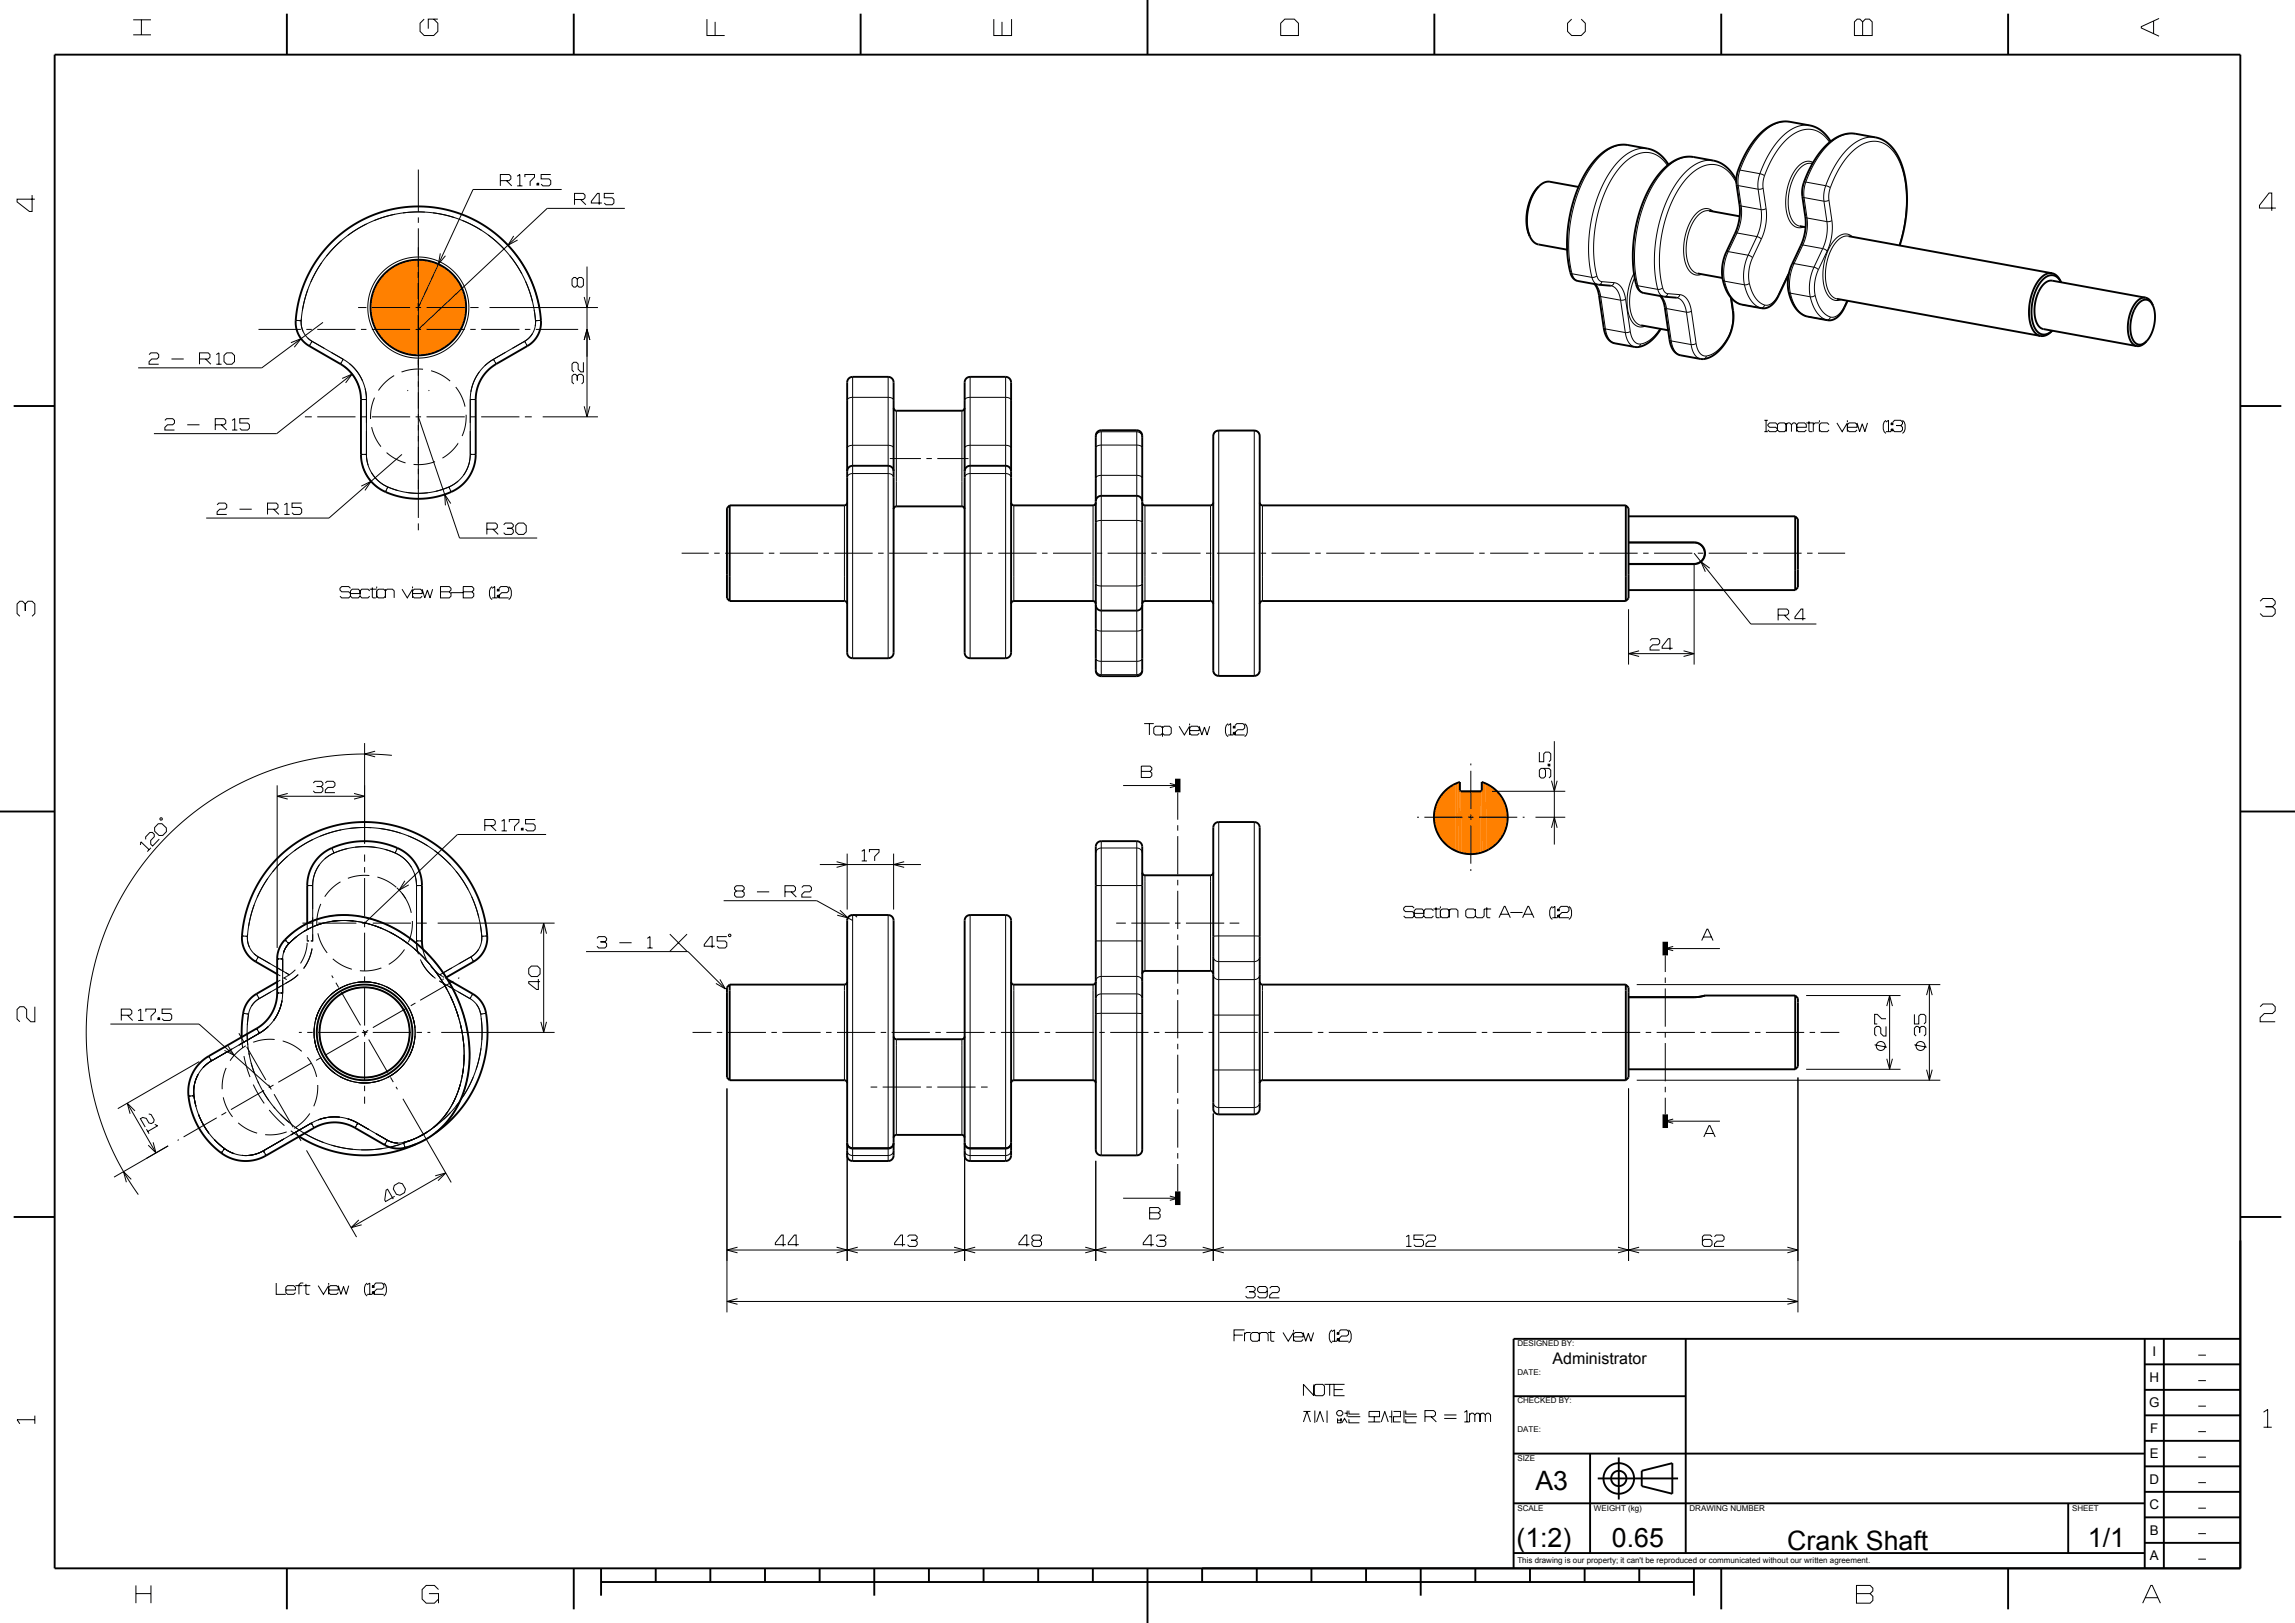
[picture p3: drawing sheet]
<svg xmlns="http://www.w3.org/2000/svg" width="420mm" height="297mm" viewBox="0 0 420 297" stroke-linecap="round" stroke-linejoin="round" font-family="sans-serif">
<defs><g id="words">
<g font-size="4.9">
<text x="281" y="272.7">A3</text>
<text x="277.5" y="283.2">(1:2)</text>
<text x="295" y="283.2">0.65</text>
<text x="327.1" y="283.7">Crank Shaft</text>
<text x="382.1" y="283.2">1/1</text>
</g>
<text font-size="2.9" x="284.1" y="249.6">Administrator</text>
<g font-size="2.4">
<text x="393.9" y="248.2">I</text>
<text x="393.3" y="257.5">G</text>
<text x="393.4" y="252.8">H</text>
<text x="393.5" y="262.2">F</text>
<text x="393.4" y="266.8">E</text>
<text x="393.4" y="271.5">D</text>
<text x="393.4" y="276.2">C</text>
<text x="393.4" y="280.8">B</text>
<text x="393.4" y="285.5">A</text>
</g>
<g font-size="1.5">
<text x="277.7" y="246.3">DESIGNED BY:</text>
<text x="277.7" y="251.6">DATE:</text>
<text x="277.7" y="256.8">CHECKED BY:</text>
<text x="277.7" y="262.1">DATE:</text>
<text x="277.7" y="267.3">SIZE</text>
<text x="277.7" y="276.4">SCALE</text>
<text x="291.7" y="276.4">WEIGHT (kg)</text>
<text x="309.2" y="276.4">DRAWING NUMBER</text>
<text x="379.2" y="276.4">SHEET</text>
<text x="277.7" y="286.1">This drawing is our property; it can't be reproduced or communicated without our written agreement.</text>
</g>
</g></defs>
<path d="M267.2 144.7v.1M267.2 144.7l.1 .1M267.2 144.7v-1.6a6.7 6.7 0 0 0-3.5 10.4 6.7 6.7 0 0 0 10.9 0 6.7 6.7 0 0 0-3.4-10.4v1.6M267.2 144.8h.1M267.2 144.8h3.9M271.1 144.8h.1M271.2 144.7l-.1 .1M271.2 144.7h.1" fill="none" stroke="#ff8000" stroke-width=".18"/>
<g fill="#ff8000">
<path d="M266.7 143.2l.5-.1v12.9l-.3-.1z" fill-rule="evenodd"/>
<path d="M271.9 143.4a6.7 6.7 0 0 1 4 6 6.7 6.7 0 0 1-3.8 6.2z" fill-rule="evenodd"/>
<path d="M271.2 143.1l.7 .3 .2 12.2-.9 .4z" fill-rule="evenodd"/>
<path d="M271.2 144.7v11.3l-.3 .1 .1-11.3z" fill-rule="evenodd"/>
<path d="M267.3 144.8h3.7l-.1 11.3-1.5 .2-1.9-.2z" fill-rule="evenodd"/>
<path d="M267.2 144.7l.1 .1 .2 11.3-.3-.1z" fill-rule="evenodd"/>
<path d="M267.2 144.7v11.3z" fill-rule="evenodd"/>
<path d="M266.3 143.4l.4-.2 .2 12.7-.6-.2z" fill-rule="evenodd"/>
<path d="M264.4 144.8l1-.8 .9-.6v12.3a6.8 6.8 0 0 1-1.9-10.9z" fill-rule="evenodd"/>
<path d="M262.4 149.3v.6z" fill-rule="evenodd"/>
</g>
<circle cx="76.6" cy="56.3" r="8.8" fill="none" stroke="#ff8000" stroke-width=".18"/>
<circle cx="76.6" cy="56.3" r="8.8" fill="#ff8000"/>
<g fill="none" stroke="#000" stroke-width=".18">
<path d="M24.4 6.4h3.2M24.4 3.6h3.2M25.9 3.6v2.8M77.6 3.5l-.7 .8v1.5l.7 .7h1.8l.7-.7v-1.5l-.7-.8M80.1 3.5h-1.7v1.7M129.4 3.5v3h3.2M130.9 4v2.5M181.9 3.5v3h3.2v-3M183.4 4v2.5M234.4 4.3l.7-.8h1.8l.7 .8v2.2h-3.2zM287.6 3.5l-.7 .8v1.5l.7 .7h1.8l.7-.7v-1.5l-.7-.8M340.9 4l.5-.5h.7l.5 .5v2.5h-3.2v-2.5l.5-.5h.5l.5 .5v2.5"/>
<path d="M394.1 3.9v2.2M395.1 3.4l-3.2 1.5v.2l3.2 1.5M5.9 35.7v3h-.5l-2.3-1.8v-.5h3.3M72.3 39.2l-2 .5-1.8 .7M76.6 31v7.8M76.6 39.8v1M77.7 38.8h-1.7l-2.2 .2M79.2 38.9l2.3 .4 1.6 .5M91.6 33.1h1.6l.3-.4v-.4l-.3-.4h-1.6v2.1M92.7 33.1l.9 .9M94.7 32.3l.4-.4v2.1M94.7 34h.9"/>
<path d="M96.1 32.4v-.5h1.7v.5l-.8 .8v.8M98.3 33.5h.3v.4h-.3zM98.4 33.5v.4M100.8 31.9h-1.8v.8h1.5l.3 .4v.6l-.3 .3h-1.1l-.4-.3M102.8 34.7h-16.2l-10 21.6M105.1 36.5h1.6l.4-.3v-.5l-.4-.3h-1.6v2.1M106.3 36.5l.9 1M110.1 37.2h-1.9v-.4l1.1-1.4h.4v2.1M112.3 35.4h-1.7v.8h1.4l.3 .3v.7l-.3 .3h-1.1l-.3-.3M114.3 38.1h-14.2l-23.5 22.2M297.9 26.5h-1.2l-1.1 .2-1.2 .6-1 .8-1.3 1.3-1 1.3-1.8 3.3-1.3 3.9-.8 4.4-.1 4.3 .6 3.5M301.5 27.2h-1.1l-1.1 .2-1.4 .7-1 .8-1.1 1-1.1 1.4-1.8 3.4-1.3 3.9-.8 4.4v4.1l.5 3.7"/>
<path d="M305.2 30.3l-.8-1-.8-.7a4.7 4.7 0 0 0-6 .9l-1.6 1.7-1.4 2.2-1.2 2.5-.9 3-.6 3-.3 2.9 .1 2.8 .5 2.9M309.9 28.7h-1.1l-1.1 .2-1.4 .7-1 .8-1.1 1-1.1 1.5-1.8 3.3-1.3 3.9-.8 4.4v4.1l.5 3.7M312.8 38.6a3.4 3.4 0 0 0-3.1 2.3 9.2 9.2 0 0 0-.3 8.2l.6 .7 .7 .2M313.5 38.7a2.11 2.11 0 0 0-3.2 .5 10 10 0 0 0-1.4 9.9 1.95 1.95 0 0 0 2.5 1.1M313.6 29.4h-1.2l-1.1 .2-1.2 .6-1.2 .9-1 1-1 1.3-.9 1.4-1 2-1.4 4.2-.7 4.4-.1 3.9 .6 3.7M317.8 33.5l-.9-1.5-.9-.9a4.6 4.6 0 0 0-6.2 .5l-1.7 1.7-1.4 2.1-1.2 2.5-.9 3-.6 3-.3 3.2 .1 2.8 .5 2.8M317.8 33.8l.3 .2M318.1 34l.6 3.7M318.1 34l3.7 .6M318.3 37.5l.4 .2M318.4 31.1l-.3 1.5v1.4M318.4 31.1l-.3 .1"/>
<path d="M318.4 31.1l3.7 .7M318.7 37.7a9.1 9.1 0 0 1-.8 4.9M318.7 37.7l3.6 .7M321.8 34.6l.5 3.8M322.1 31.8l-.4 1.4 .1 1.4M322.1 31.8l.8 .4M322.3 38.4a9.1 9.1 0 0 1-.8 4.9M322.7 34.4l-.5 .2h-.4M322.7 34.4l.5 3.8M322.9 32.2l-.3 1.2 .1 1M323.2 38.2a10.3 10.3 0 0 1-.9 5.6M323.2 38.2l-.9 .2"/>
<path d="M327.6 22.3l-1.2-.1-1.2 .3-1.2 .7-1.4 1-1.2 1.4-1.1 1.5-1 2-.9 2M329.8 35.9l.4 .3M330.2 36.2l3.6 .6M330.2 36.2l.5 3.7M330.4 39.7l.3 .2M330.5 33.3l-.4 1.5 .1 1.4M330.5 33.3l-.4 .1M330.5 33.3l3.6 .7M330.7 39.9a9.1 9.1 0 0 1-.8 4.9M330.7 39.9l3.6 .7M331.2 23l-1.2-.1-1.2 .3-1.2 .6-1.3 1.1-1.3 1.4-1.2 1.7-.9 1.8-.8 2M331.5 29.9a3.4 3.4 0 0 0-3.1 2.3 9.2 9.2 0 0 0-.3 8.3l.6 .6 .7 .3"/>
<path d="M331.8 29.7a2.43 2.43 0 0 0-3.1 1.2 10.1 10.1 0 0 0-1.2 9.5 1.98 1.98 0 0 0 2.6 1.1M333.8 36.8l.5 3.8M334.1 34l-.3 1.4v1.4M334.1 34l.9 .3M334.7 36.6l-.9 .2M334.7 36.6l.6 3.8M334.8 26l-1.3-1.4a4.6 4.6 0 0 0-6.1 .5l-1.3 1.3-1.2 1.6-.9 1.7-1.1 2.5M335 34.3l-.3 1.2v1.1M335 34.3l1.4-3.1 1.7-2.6 1.8-1.7 1-.5 1.1-.4a4.7 4.7 0 0 1 5.3 2.9l.6 1.5 .5 1.7 .5 3.8v2.2l-.3 2.5-.4 2.2-.6 2.1M339.6 24.5l-1.2-.1-1.2 .3-1.2 .6-1.3 1.1-1.3 1.4-1 1.5-1.1 2-.8 2M343.3 25.1h-1.3l-1.3 .3-1.2 .7-1.2 1-1.2 1.4-1.1 1.5-1 2-.9 2M416.5 38.1h-3v-.5l1.8-2.3h.4v3.3"/>
<path d="M54.1 58.6l1 .1M55.1 58.7l.1 1 .3 .9M55.1 58.7l.6-3.8 .7-2.2 .7-1.6 .9-1.7 1.1-1.7 1.3-1.6 1.4-1.4 1.5-1.3 1.6-1.2 2-1.1 1.6-.7 1.8-.7 2-.5 2-.3 2.2-.1 2 .1 2 .2 1.9 .5 1.9 .6 1.8 .8 1.8 1 1.6 1.1 1.8 1.5 1.5 1.6 1.1 1.4 1.1 1.6 1 1.8 .7 1.8 .6 2 .5 1.9 .2 2M55.1 58.7a4 4 0 0 0 2 3.8M55.1 58.3v.4M56.3 53l-.6 2.1-.4 1.7M58.9 48.1l-1.1 1.7-.9 1.8M59.1 59l-11.2 8.3h-22.6M62.5 44l-1.4 1.4-1.4 1.5M65.5 56.3h1.6M67.1 41l-1.6 .8-1.8 1.3M68.1 56.3h7"/>
<path d="M76.1 56.3h1M76.6 45.3v1.5M76.6 55.5v1.3M76.6 41.8v53M78.1 56.3h7M80.6 46.4l-.4 1.9 1.3-1.5M84.6 40.3l1.8 .8 1.7 1M86.1 56.3h1.5M89.3 43l1.6 1.3 1.4 1.4M89.6 56.3h19.8M91.5 43.5l2.6 2.7 2.1 3.1 1.6 3.7 1 3.6M93.3 46.8l1.2 1.6 1 1.7"/>
<path d="M94 43.2l-1 1.7 1.7-1M96.2 51.5l.7 1.8 .6 1.9M97.8 56.7l.2 2M98 58.7v1M98 58.7a4 4 0 0 1-2 3.8M99 58.6l-1 .1M105 50.8h.3l.3 .3v1.1l-.3 .3h-.3l-.3-.3v-1.1zM105.6 51.1l.4-.3h.4l.4 .3v1.1l-.4 .3h-.4l-.4-.3M106.9 54.3l.5 2 .5-2M107.4 48.8v27.5M287.4 49.9l.3 .2M287.7 50.1l.4 .8 .7 .5"/>
<path d="M287.7 50.1l3.6 .7M291.3 50.8l.5 .9 .6 .4M291.9 52l.7 .9 .3 1.4M292.2 50.5a1.21 1.21 0 0 0 1 1M292.2 50.5l-.4 .2-.5 .1M292.6 54.1l.3 .2M292.9 54.3l.9 5.9M292.9 54.3l3.7 .6M293.2 51.5a.61 .61 0 0 1-.7 .6M293.2 51.5l2.2 .2M293.5 60l.3 .2M294.8 52.3a2.78 2.78 0 0 1 1.8 2.6"/>
<path d="M295.4 51.7a2.76 2.76 0 0 1 2 2.6l.1 .4M295.4 51.7a.61 .61 0 0 1-.6 .6M296.6 54.9l.8 6M297.5 54.7l-.9 .2M297.5 54.7l.9 6M299 50a9.8 9.8 0 0 0-.4 8.8 1.92 1.92 0 0 0 2.5 .9M299.2 50.8a9 9 0 0 0-.1 7.8l.6 .7 .6 .2M299.4 52.1l.3 .2M299.7 52.3l.5 1 .6 .3M299.7 52.3l3.7 .7M303.4 53l.5 .9 .6 .4M304 54.2l.6 .9 .4 1.4"/>
<path d="M304.3 52.7a1.21 1.21 0 0 0 .9 1M304.3 52.7l-.4 .2-.5 .1M304.7 56.3l.3 .2M305 56.5l3.6 .6M305 56.5l.8 5.9M305.2 53.7a.61 .61 0 0 1-.6 .6M305.2 53.7l2.2 .2M306.9 54.5a2.77 2.77 0 0 1 1.7 2.6M307.4 53.9a2.76 2.76 0 0 1 2.1 2.6v.4M307.4 53.9a.61 .61 0 0 1-.6 .6M308.6 57.1l.9 6M309.5 56.9l-.9 .2"/>
<path d="M309.5 56.9l.9 5.9M315.3 51.2l.3 .3M315.6 51.5a5.3 5.3 0 0 0 3 4.2M315.6 51.5l3.6 .6M316.3 46a8.9 8.9 0 0 0-.7 5.5M316.3 46l-.4 .1M316.3 46l3.6 .7M316.7 54.4l.4 2.7M317.1 57.1a7.8 7.8 0 0 1-.9 4.6M317.2 56.9l-.1 .2M317.9 42.6l-.4 .1M317.9 42.6l-1.6 3.4"/>
<path d="M317.9 42.6l3.6 .7M318.5 55.7h.1M318.6 55.7h.1M318.6 55.7l3.6 .7M319.2 52.1a5.3 5.3 0 0 0 3 4.3M319.9 46.7a9 9 0 0 0-.7 5.4M319.9 46.7l.8 .5M320.1 51.9a5 5 0 0 0 2.8 3.9M320.1 51.9l-.4 .2h-.5M320.7 47.2a7.7 7.7 0 0 0-.6 4.7M321.5 43.3l.8 .5M321.5 43.3l-1.6 3.4"/>
<path d="M322.2 56.4h.2M322.3 43.8l-1.6 3.4M322.9 55.8v.1a.64 .64 0 0 1-.7 .5M325.5 53.9v.2M325.5 53.9a2.59 2.59 0 0 1-2.6 1.9M327.1 50.5v.2M327.1 50.5l-1.6 3.4M327.3 53.4l.3 .2M327.5 49.8l-.4 .7M327.6 53.6a5.3 5.3 0 0 0 3 4.3M327.6 53.6l3.7 .7M328.3 48.2a9 9 0 0 0-.7 5.4"/>
<path d="M328.3 48.2l-.3 .1M328.3 48.2l3.7 .7M329.9 44.8l-.3 .1M329.9 44.8l3.7 .7M329.9 44.8l-1.6 3.4M330.6 57.9h.1M330.6 57.9h.2M330.6 57.9l3.7 .7M331.3 54.3v.2a5.2 5.2 0 0 0 3 4.1M332 48.9a9 9 0 0 0-.7 5.4M332 48.9l.8 .5M332.2 54a5 5 0 0 0 2.8 4"/>
<path d="M332.2 54l-.4 .3h-.5M332.8 49.4a7.7 7.7 0 0 0-.6 4.6M333.6 45.5l.8 .4M333.6 45.5l-1.6 3.4M334.3 58.6h.1M334.3 40.6a9.1 9.1 0 0 1-.7 4.9M334.4 45.9l-1.6 3.5M335 58v.1a.63 .63 0 0 1-.7 .5M335.3 40.4a10.4 10.4 0 0 1-.9 5.5M335.3 40.4l-1 .2M337.5 56.1l.1 .2M337.5 56.1a2.58 2.58 0 0 1-2.5 1.9"/>
<path d="M338 55l-.5 1.1M338.3 43.2a3.3 3.3 0 0 0-3.1 2.3 9.2 9.2 0 0 0-.3 8.3l.6 .6 .7 .3M339 43.3a2.18 2.18 0 0 0-3.3 .7 10 10 0 0 0-1.4 9.8 1.96 1.96 0 0 0 2.6 1M27.3 64.9l.3-.3h1.1l.3 .3v.5l-.3 .3h-.9l-.5 .5v.5h1.7M30.2 76.9l.3-.3h1.1l.3 .3v.5l-.3 .3h-1l-.4 .5v.5h1.7M31.4 65.7h2.2M34.3 77.7h2.2M36.5 65.7h1.6l.3-.3v-.5l-.3-.3h-1.6v2.1M37.6 65.7l1 1M39.4 77.7h1.6l.3-.3v-.5l-.3-.3h-1.6v2.1M39.6 64.9l.5-.3v2.1M39.6 66.7h.9"/>
<path d="M40.5 77.7l1 1M41.5 64.6h.9l.5 .5v1.1l-.5 .5h-.9l-.5-.5v-1.1zM42.5 76.9l.5-.3v2.1M42.5 78.7h.9M45.6 76.6h-1.7v.8h1.4l.3 .3v.7l-.3 .3h-1.1l-.3-.3M47.3 60.3h7.8M53.2 62.7l1.9-.7-1.2 1.5M55.8 76.3h1.3M56.1 60.3h1M56.3 61.9l.8 .6M57.1 62.5l5.8 3.3M57.1 62.5l-.2 .2"/>
<path d="M57.1 62.5l-.5 .8 .2-.3M58.1 76.3h7M58.1 60.3h7M62.6 69.3l1.8-.8-1.2 1.6M62.8 65.7a8.5 8.5 0 0 1 4.3 7.4M62.8 65.7l-.2 .3M62.8 65.7l-.5 .9 .2-.3M63 67.1a7.5 7.5 0 0 1 2.8 4M64 66.5a8.4 8.4 0 0 1 2.3 3.2M64.4 68.5l-13.8 10.9h-22.4M66.1 76.3h1M66.1 73.1h1"/>
<path d="M66.1 60.3h1M66.8 71.1l.3 2M67.1 73.1v10.1M68 78.2a8.8 8.8 0 0 0 1.7 3.5M68.1 76.3h7M68.1 60.3h7M68.5 72.8a8.7 8.7 0 0 0-.7 3.9M72.1 68.7a8.7 8.7 0 0 0-2.8 2.8M74.6 71.4l.1 .1M76.1 76.3h1M76.1 60.3h1M76.6 76.3l7.5 22.2h14.2"/>
<path d="M77.4 67.6a8.8 8.8 0 0 0-3.9 .5M78.1 76.3h7M78.1 60.3h7M78.6 71.4l-.2 .1M78.9 67.8a8.7 8.7 0 0 1 3.5 1.9M83.4 70.8a8.8 8.8 0 0 1 1.7 3.6M85.3 75.9a8.7 8.7 0 0 1-.7 3.9M86.1 73v10.2a6.5 6.5 0 0 1-1.3 3.7M86.1 76.3h1M86.1 60.3h1M87.7 68.1a8.5 8.5 0 0 0-1.5 3.6M88.1 76.3h7"/>
<path d="M88.1 60.3h7M90.3 65.7l-1.6 1.2M90.3 65.7a8.5 8.5 0 0 0-4.2 7.4h1M90.3 65.7l.2 .3M90.3 65.7l.5 .9M96 62.5l-5.7 3.2M96 62.5l.2 .2M96 62.5l.5 .8-.2-.3M96.1 76.3h1.2M96.1 60.3h1M97.4 61.1l-.6 .8-.8 .6M98.1 60.3h7.7"/>
<path d="M99.3 76.3h10.1M105 70.3l-.3-.4v-1.1l.3-.3h.3l.3 .3v.8v-.8l.4-.3h.4l.4 .3v1.1l-.4 .4M106.8 66.3v1.8h-.5l-.5-.5v-1l-.3-.3h-.5l-.3 .3v1.1l.3 .4M106.9 62.2l.5-1.9 .5 1.9M106.9 74.3l.5 2 .5-2M155 73.2l.4-.4 .6-.1h6.6l.7 .2 .2 .3M156 69v51.5M162.5 69v51.5M164 75.2v17.5M176 75.2v17.5M176.5 73.2l.4-.4 .6-.1h6.6l.7 .2 .2 .3M177.5 69v51.5"/>
<path d="M184 69v51.5M200.5 80l.4-.7 .6-.3h6.6l.7 .3 .2 .7M201.5 78.7v45M208 78.7v45M223 78.8l-.6 .3-.4 .7M223 78.8v44.9M223 78.8h6.5M229.5 78.8l.8 .3 .2 .7M229.5 78.8v44.9M293.8 60.2a2.78 2.78 0 0 0 1.7 2.6M293.8 60.2l3.6 .7M297.4 60.9a2.78 2.78 0 0 0 1.8 2.6"/>
<path d="M298.4 60.7a2.24 2.24 0 0 0 1.7 2.3l.1-.1M298.4 60.7l-1 .2M300.2 62.9l-.1 .4-.3 .2M303.8 60.2h-.1a5.5 5.5 0 0 1-3.5 2.7M305.5 62.2l.3 .2M305.8 62.4a2.77 2.77 0 0 0 1.8 2.6M305.8 62.4l3.7 .7M309.5 63.1a2.78 2.78 0 0 0 1.7 2.6M310.4 62.8a2.24 2.24 0 0 0 1.7 2.4l.2-.1M310.4 62.8l-.4 .2-.5 .1M312.3 65.1l-.1 .4-.4 .2M316.2 61.7v.3"/>
<path d="M316.2 61.7l-.1 .2a5.9 5.9 0 0 1-3.8 3.2M322.9 79h.6M322.9 76.9h.6M323.2 76.9v2.1M325.3 77.7l-.3-.3h-1.2l-.3 .3 .3 .5h1.2l.3 .5-.3 .3h-1.2l-.3-.3M325.6 77.4h1l.3 .3v1l-.3 .3h-1l-.3-.3v-1zM326.9 77.7l.3-.3h.3l.4 .3v1.3M326.9 77.4v1.6M327.9 77.7l.3-.3h.3l.3 .3v1.3M328.8 78.2h1.8v-.5l-.4-.3h-1.1l-.3 .3v1l.3 .3h1.1l.4-.3M330.6 77.4h1.2v1.6M331.1 77.1v1.7l.1 .2h.5"/>
<path d="M333 77.4h-.8l-.4 .3M333 76.9v.3M333 77.7v1.3M334.7 77.7l-.3-.3h-1.1l-.3 .3v1l.3 .3h1.1l.3-.3M336.2 77.4l.9 1.6 1-1.6M338.1 78.2h1.7v-.5l-.3-.3h-1.1l-.3 .3v1l.3 .3h1.1l.3-.3M338.1 76.9v.3M338.1 77.7v1.3M339.8 77.4l.5 1.6 .5-1.4 .5 1.4 .5-1.6M345.1 76.9a1.63 1.63 0 0 0 0 2.4M345.1 79h1M345.1 77.2l.5-.3v2.1"/>
<path d="M346.1 78.5h.3v.3h-.3zM346.1 77.4h.3v.3h-.3zM346.2 77.4v.3M346.2 78.5v.3M346.4 77.2l.3-.3h1.1l.4 .3v.4l-.4 .3h-.8h.8l.4 .3v.5l-.4 .3h-1.1l-.3-.3M348.2 76.9a1.63 1.63 0 0 1 0 2.4M39.7 92.4l.4-.3h1.1l.3 .3v.5l-.3 .3h-1l-.5 .5v.4h1.8M43.8 93.2h2.3M49 93.2h1.6l.3-.3v-.5l-.3-.3h-1.6v2M50.1 93.2l.9 .9M52 92.4l.5-.3v2M52 94.1h1"/>
<path d="M55.2 92.1h-1.8v.8h1.5l.3 .3v.6l-.3 .3h-1.1l-.4-.3M66.1 83.2h1M66.1 89l1.8-.9-1.1 1.6M66.3 85.2a7.5 7.5 0 0 0 3.1 4.2M67.1 83.2l.3 1.9M67.1 83.2a6.5 6.5 0 0 0 3.9 5.9M68 86.5a6.5 6.5 0 0 0 2.9 2.6M70.8 82.8a8.7 8.7 0 0 0 3.4 1.9M70.9 89.1h.1M71 89.1l1.8 .7M71 89.1a14 14 0 0 0 11.2 0M71 89.1l-.2 .3"/>
<path d="M71 89.1l-.4 .9 .1-.3M73.6 83.2l-13.4 11.6h-22.5M74.3 90.1a14 14 0 0 0 4 .1M76.6 95.8v1.2M79.6 84.5a8.7 8.7 0 0 1-3.9 .5M82.2 89.1l-2.4 .8M82.2 89.1l.1 .3M82.2 89.1l.4 .9M82.5 92.1l-1.1-1.6 .1 2M83.8 88l-1.6 1.1M83.9 81.1a8.8 8.8 0 0 1-2.9 2.7M87.1 83.2h-1a6.5 6.5 0 0 1-3.9 5.9"/>
<path d="M89.1 96.8h1.6l.3-.3v-.5l-.3-.3h-1.6v2.1M90.2 96.8l1 1M92.2 96l.3-.3h1.1l.3 .3v.4l-.3 .3h-.8h.8l.3 .3v.5l-.3 .3h-1.1l-.3-.3M94.4 96.2l.5-.5h.9l.5 .5v1.1l-.5 .5h-.9l-.5-.5zM154.5 92.5v17.5M155 82l.4-.4 .6-.1h6.6l.7 .1 .2 .4M155 87.4l.4-.6 .6-.1h6.6l.7 .2 .2 .5M162.8 83.9h5.7M169.5 83.9h1M171.5 83.9h5.7M176.5 82l.4-.4 .6-.1h6.6l.7 .1 .2 .4M176.5 87.4l.4-.6 .6-.1h6.6l.7 .2 .2 .5"/>
<path d="M185.5 92.5v17.5M200 92.5v17.5M200.5 95.6l.4-.3 .6-.1h6.6l.7 .2 .2 .2M200.5 87.5l.4-.4 .6-.1h6.6l.7 .1 .2 .4M200.5 81.9l.4-.3 .6-.2h6.6l.7 .2 .2 .3M209.5 92.5v17.5M221.5 92.5v17.5M231 92.5v17.5M298 99.4h12M310 99.4a1.88 1.88 0 0 1 1.9 1.8 1.88 1.88 0 0 1-1.9 1.9M310 99.2v.2M3.6 112.8l-.5-.5v-1.8l.5-.5h.5l.5 .5v1.3v-1.3l.5-.5h.8l.5 .5v1.8l-.5 .5"/>
<path d="M64.1 107.7l-.3-.4h-1.3l-.3 .4v.3l.3 .3h1.3l.3 .3v.5l-.3 .3h-1.3l-.3-.3M64.1 108.6h1.8v-.5l-.3-.3h-1.1l-.4 .3v1l.4 .3h1.1l.3-.3M67.7 108.1l-.4-.3h-1.1l-.3 .3v1l.3 .3h1.1l.4-.3M67.7 107.8h1.2M68.1 107.5v1.8l.2 .1h.5M68.9 107.3v.4M68.9 108.1v1.3M69.3 107.8h.9l.3 .3v1l-.3 .3h-.9l-.4-.3v-1zM70.5 108.1l.4-.3h.9l.3 .3v1.3M70.5 107.8v1.6M73.6 107.8l.9 1.6 1-1.6M75.5 108.6h1.8v-.5l-.4-.3h-1.1l-.3 .3v1l.3 .3h1.1l.4-.3"/>
<path d="M75.5 107.3v.4M75.5 108.1v1.3M77.3 107.8l.4 1.6 .5-1.4 .5 1.4 .5-1.6M80.6 108.3h1.6l.3-.3v-.3l-.3-.4h-1.6v2.1h1.6l.3-.3v-.5l-.3-.3M82.5 108.5h2.3M84.8 108.3h1.6l.3-.3v-.3l-.3-.4h-1.6v2.1h1.6l.3-.3v-.5l-.3-.3M90.1 107.3a1.62 1.62 0 0 0 0 2.4M90.1 107.7l.4-.4v2.1M90.1 109.4h.9M91 108.9h.3v.4h-.3zM91 107.8h.3v.3h-.3zM91.2 107.8v.3"/>
<path d="M91.2 108.9v.4M91.3 107.7l.4-.4h1.1l.3 .4v.4l-.3 .4h-1l-.5 .4v.5h1.8M93.1 107.3a1.62 1.62 0 0 1 0 2.4M124.7 101.2h5M130.7 101.2h1M132.7 101.2h7M140.7 101.2h1M142.7 101.2h7M150.7 101.2h1M152.7 101.2h7M160.7 101.2h1M162.7 101.2h7"/>
<path d="M170.7 101.2h1M172.7 101.2h7M180.7 101.2h1M182.7 101.2h7M190.7 101.2h1M192.7 101.2h7M200.5 115l.3 .3 .7 .2h6.5l.7-.1 .3-.4M200.5 106.8l.3 .3 .7 .1h6.8l.6-.1 .1-.3M200.7 101.2h1M202.7 101.2h7M210.7 101.2h1M212.7 101.2h7"/>
<path d="M220.7 101.2h1M222.7 101.2h7M230.7 101.2h1M232.7 101.2h7M240.7 101.2h1M242.7 101.2h7M250.7 101.2h1M252.7 101.2h7M260.7 101.2h1M262.7 101.2h7M270.7 101.2h1M272.7 101.2h7"/>
<path d="M280.7 101.2h1M282.7 101.2h7M290.7 101.2h1M292.7 101.2h7M298 111.5v10.1M298 103.1h12M298 119.6h12M300 119.1l-2 .5 2 .5M300.7 101.2h1M302 117.2l.3-.3h1.1l.3 .3v.5l-.3 .3h-.9l-.5 .5v.5h1.7M302.7 101.2h7M306.1 118.6h-1.9v-.3l1.1-1.4h.3v2.1"/>
<path d="M308.1 119.1l1.9 .5-1.9 .5M310 103.1v18.5M310 101.2l10.4 13h12M310.7 101.2h1M312 101a1.99 1.99 0 0 1-.7 1.8M312.7 101.2h7M312.9 104l-1.6-1.2 .8 1.8M320.7 101.2h1M322.7 101.2h7M325.4 112.6h1.6l.3-.3v-.5l-.3-.4h-1.6v2.1M326.5 112.6l1 .9M330.4 113.2h-1.9v-.3l1.1-1.5h.3v2.1"/>
<path d="M330.7 101.2h1M332.7 101.2h5M413.6 110l.5-.5h1.8l.5 .5v.5l-.5 .5h-1.3h1.3l.5 .5v.8l-.5 .5h-1.8l-.5-.5M66.7 136v18.4M68.7 137.5l-2 .5 2 .5M71.7 138.2l-4-.2h-3.5l-3.7 .4-3.5 .5-3.4 .8-3.6 1.1-3.2 1.2-3.4 1.6-3.3 1.9-2.9 1.9-3 2.3-2.6 2.3-2.6 2.7-2.3 2.7-2.2 3-1.7 2.7-1.7 3.1-1.5 3.4-1.2 3.3-1 3.4-.8 3.4-.5 3.7-.3 3.8v3.9l.4 4 .5 3.2 .8 3.7 1.2 3.8 1.1 3.1 1.6 3.3 1.9 3.3 2 3.1M200.5 120.5l.3 .4 .7 .1h6.8l.6-.2 .1-.3M200.5 122.5l.3 .6 .7 .4 6.8-.1 .6-.4 .1-.5M209.4 132.4h1.7M210.3 132.4v2.1M211.5 132.9h.9l.3 .3v1l-.3 .3h-.9l-.4-.3v-1zM212.7 133.2l.4-.3h.9l.3 .3v1l-.3 .3h-.9l-.4-.3"/>
<path d="M212.7 132.9v1.9M215.8 132.9l.9 1.6 1-1.6M217.7 133.7h1.8v-.5l-.4-.3h-1.1l-.3 .3v1l.3 .3h1.1l.4-.3M217.7 132.4v.3M217.7 133.2v1.3M219.5 132.9l.4 1.6 .5-1.4 .5 1.4 .5-1.6M222 122.7l.3 .7 .7 .3M223 123.7h6.5M224.7 132.4a1.62 1.62 0 0 0 0 2.4M224.7 132.7l.5-.3v2.1M224.7 134.5h1M225.7 134h.3v.3h-.3z"/>
<path d="M225.7 132.9h.3v.3h-.3zM225.9 132.9v.3M225.9 134v.3M226 132.7l.3-.3h1.2l.3 .3v.5l-.3 .3h-1l-.5 .5v.5h1.8M227.8 132.4a1.62 1.62 0 0 1 0 2.4M230.5 122.7l-.3 .7-.7 .3M269.2 139.7v.3M281.7 137.6v1.8h.8v-1.4l.3-.4h.7l.3 .4v1.1l-.3 .3M283.3 139.8h.3v.4h-.3zM283.3 140h.3M284.5 135.6v18.9M25.7 154.6l.1-.5 1.5 1.4"/>
<path d="M27.6 155.1l-.6 .7M29 150.7h.6l.8 .8 .1 .7-.7 .7h-.7l-.8-.8v-.7zM29.2 153.5l-1.3 1.3-.3-.3v-.7l.6-.7v-.4l-.3-.4h-.5l-.7 .9v.4M29.4 149.7l.3 .1-.1 .3-.3-.1zM50.7 143.7v29.8M50.7 145.7h16M52.7 145.2l-2 .5 2 .5M52.7 156.7l-1.6 1.5-1.2 1.3M57.2 153.6l-1.5 .9-1.9 1.2M57.3 143.3l.3-.3h1.2l.3 .3v.3l-.3 .3h-.8h.8l.3 .4v.4l-.3 .4h-1.2l-.3-.4M58.4 158.3a6.5 6.5 0 0 0-1.2 3.7M59.5 143.3l.4-.3h1.1l.3 .3v.5l-.3 .3h-1l-.5 .5v.5h1.8"/>
<path d="M60.9 155.5l-.2-.3 .4 .9M61 155.8l.1 .3M61.1 156.1l-1.7 1.1M61.1 156.1a14 14 0 0 1 11.2 0M61.1 156.1a6.5 6.5 0 0 0-3.9 6M62.4 151.9l-1.9 .4-1.9 .7M63.5 155.3l-2.4 .8M64.8 145.2l1.9 .5-1.9 .5M65 155a14 14 0 0 1 4 .1M66.7 156.4v1.3M66.7 158.7v1M67.9 151.5l-2-.1-2 .2"/>
<path d="M69.4 151.6l2 .3 1.9 .6M70.4 155.4l1.9 .7M72.3 156.1a6.5 6.5 0 0 1 3.9 6M72.3 156.1h.1M72.4 156.1a6.5 6.5 0 0 1 2.9 2.6M72.6 155.5l.1-.3-.4 .9M74.7 153l2.1 .9 1.5 .9M79.5 155.6l1.6 1.3 1.4 1.4M83.5 159.4l1.1 1.7 1.1 1.7M88.7 151.1h1.6l.3-.3v-.5l-.3-.3h-1.6v2M89.8 151.1l1 .9M91.8 150.3l.5-.3v2"/>
<path d="M91.8 152h1M93.2 150.4v-.4h1.8v.4l-.8 .8v.8M95.4 151.6h.3v.3h-.3zM95.6 151.6v.3M97.9 150h-1.7v.8h1.4l.3 .3v.6l-.3 .3h-1.1l-.3-.3M99.9 152.7h-16.2l-17 16.2M150 158.2h18.5M153.1 157.7l1.9 .5-1.9 .5M155 156.2v10.2M157.7 155.8l.5-.3v2M157.7 157.5h1M159.1 155.9v-.4h1.8v.4l-.8 .8v.8"/>
<path d="M163.5 156.2v10.2M165.5 157.7l-2 .5 2 .5M200.5 156.1l.4-.7 .6-.2h6.6l.7 .3 .2 .6M201.5 153.9v57.5M205.5 143.7h10M208 153.9v57.5M208.9 141.2h1.6l.3-.4v-.3l-.3-.3h-1.6v2.1h1.6l.3-.3v-.5l-.3-.3M214.1 143.4l1.4 .3-1.4 .4M215.5 145v5M215.5 151v1M215.5 153v7M223 150.4v53.5"/>
<path d="M229.5 150.4v53.5M259.3 149.5h.4M260.7 149.5h7M268.7 149.5h1M269.2 141.1v7M269.2 149v1.1M269.2 151v7.1M269.2 159v.4M270.7 149.5h7M273 144.8h13.5M278.7 149.5h.3M281 149.5h5.5"/>
<path d="M282.5 140.6l.3 .3v1.1l-.3 .4h-.5l-.3-.4v-1.1l.3-.3h1.5l.3 .3v1.1l-.3 .4M283.9 151.5l.6-2 .5 2M283.9 142.9l.6 1.9 .5-1.9M44.3 171.3h1M45.3 171.3v1l.3 1M45.3 171.3l.6-3.8 .7-2.1 .7-1.6 .9-1.8 1.1-1.7 1.2-1.5 1.4-1.5 1.5-1.3 1.7-1.1 1.9-1.2 1.9-.8 3.8-1.1 2-.3 2-.1 2 .1 2.2 .3 2.2 .6 1.6 .6 2.1 .9 1.7 1 3.1 2.5 2.5 2.8 1.1 1.7 .9 1.8 .8 1.8 .6 1.9 .4 2 .3 1.9M45.3 171.3a4 4 0 0 0 2 3.8M45.3 171v.3M46.5 174.5l.8 .6M46.5 165.6l-.6 2.2-.4 1.7M47.3 175.1l-.2 .3M47.3 175.1l-.5 .9 .1-.3"/>
<path d="M47.3 175.1l4.2 2.4M49 160.7l-1 1.7-.9 1.8M50.7 178.3l.6 .3M50.8 177.1l2.2 1.3M51.3 179.4l-.6 .3M51.7 175.4v6.4M51.9 178.9l.6 .4M52.9 172.7l-.6 .8-.4 .9M52.9 172.7a14.5 14.5 0 0 1 15.3-3.4 25.4 25.4 0 0 1 16.2 19 19.6 19.6 0 0 1-3 15.9 13.6 13.6 0 0 1-7.5 4.9M52.9 172.7l-.9 1.2-.3 1.6h-1M53.1 172.5l-.2 .2M53.6 170.6l-1.5 1.4 .8 .7"/>
<path d="M54.1 177.5l-1 .8-1.2 .7M54.3 171.3l-1.4 1.4M54.6 178.4l-1.2 .9-2.5 1.5M55.3 168.9h1.9M56.2 172.5a7.5 7.5 0 0 1-1.2 3.8M56.2 172.2h.4M56.2 162.1h1M56.2 169v1M56.2 171.1v1.1M56.5 170h-.1a13.7 13.7 0 0 0-3.1 2.3M56.9 172.2h.3M57.1 173.6a8.4 8.4 0 0 1-1.5 3.6"/>
<path d="M57.2 162v10.3M58.2 170.8a8.7 8.7 0 0 0 1.7 3.6M58.2 168.9h7M58.5 168.1l-2 .8-1.7 .9M58.7 165.4a8.7 8.7 0 0 0-.7 3.9M59.2 168.9l-1.7 .6-1.9 1M60.7 178.5l.3 .5M60.9 175.5a8.7 8.7 0 0 0 3.5 1.9M61.5 179.8l.5 .9M61.8 168.5l-2.2 .3-1.7 .5M62.3 161.4a8.7 8.7 0 0 0-2.9 2.7M63.3 168.4l2 .2 1.9 .4"/>
<path d="M63.9 167.5h-1.8l-2.2 .2M64.7 168.5h-2.3l-1.7 .1M65.4 167.6l1.7 .3 2.2 .7M65.4 179.8a9.3 9.3 0 0 1 4 .3M66.2 168.8l1.6 .4 2.2 .8M66.2 168.9h1M66.7 160.7v7M66.7 168.7v1M66.7 170.7v7M66.7 178.7v1M67.6 160.2a8.7 8.7 0 0 0-3.9 .5M67.8 179.7a9.3 9.3 0 0 0-3.9 .4"/>
<path d="M68.2 168.9h7M68.7 169.4l1.9 .8 1.7 .9M69.1 160.5a8.7 8.7 0 0 1 3.4 1.9M69.8 177.1a8.7 8.7 0 0 1-3.9 .5M70.7 169.1l3.4 2M71.3 170.6l3.4 2.1M72.6 162.5l.9 .9 .8 1.1M73.6 163.5a8.7 8.7 0 0 1 1.7 3.5M73.6 171.9l3.1 2.5M74 173.8a8.8 8.8 0 0 1-2.9 2.7M74.1 161.2l-1 1.7 1.7-1M75.4 172l2.9 2.6"/>
<path d="M75.5 168.5a8.8 8.8 0 0 1-.8 3.9M75.9 173.7l2.8 2.8M75.9 160.1l.3 2M76.2 172.2l.3 2M76.2 172.2l.4 2.4M76.2 168.9h1.9M76.2 172.2h1M76.2 162.1h1M76.2 162.1v10.1M76.9 175.6a8.6 8.6 0 0 0 2.4 3.1M77.1 176a8.5 8.5 0 0 0 2.6 3M77.4 173.7l.6 1.8"/>
<path d="M77.7 175.5l2.6 3.1M78.8 176.8l1.1 1.1 1.4 1M79.3 175.7l2.4 3.3M79.6 177.7l2.2 3.3M80.1 168.9h21.4M80.4 179.5h.1M80.5 179.5l5.5 3.2M80.5 179.5l.8 .5M81.1 179.8l1.8 3.6M81.2 179.1l-.2 .2M81.6 179l.3 .2M81.7 178.9l-.3 .1"/>
<path d="M82.7 177.1l-2.2 1.3 .2-.1M83 179.5l-6.1 3.5M84.1 178.9l-.3 .1M86.2 175.1l-5.3 3M86.2 175.1l.5 .9-.2-.3M86.3 164.1l.8 1.9 .5 1.9M87.6 173.7l-.6 .8-.8 .6M87.9 169.4l.3 1.9M88.2 171.3l-.1 1M88.2 171.3a4 4 0 0 1-2 3.8M89.2 171.3h-1M96.8 177.3l.4-.5h1.2l.4 .5v.9l-.4 .5h-1.2l-.4-.5z"/>
<path d="M98.5 179.2v1.9h-.3l-1.4-1.1v-.4h2M99 170.9l.5-2 .5 2M99.5 168.9v20M107.3 174.1h18.6l6.9 6.9M109.3 171.7l.3-.3h1.1l.3 .3v.3l-.3 .4h-.8h.8l.3 .3v.5l-.3 .3h-1.1l-.3-.3M113.3 172.5h2.3M118.5 171.7l.5-.3v2.1M118.5 173.5h.9M122.6 170.9l3.1 3.2M125.7 170.9l-3.1 3.2M130.8 173.2h-1.9v-.4l1.1-1.4h.3v2.1M131.7 179.2l1.1 1.8-1.8-1"/>
<path d="M132.4 164.8h17.1l6.5 3.6M133 171.4h-1.7v.8h1.4l.3 .3v.7l-.3 .3h-1.1l-.3-.3M133.3 171.1l.3-.2 .2 .3-.3 .2zM134.8 162.1h1.1l.3 .3v.3l-.3 .3h-1.1l-.4-.3v-.3zM134.8 163l-.4 .4v.4l.4 .4h1.1l.3-.4v-.4l-.3-.4M138.5 163.2h2.3M143.7 163.2h1.6l.3-.3v-.5l-.3-.3h-1.6v2.1M144.8 163.2l.9 1M146.7 162.4l.4-.3h1.1l.3 .3v.5l-.3 .3h-1l-.5 .5v.5h1.8M153.7 166.6l1.5 1.4-2-.5M156 167.4v45.1M156.8 167.8a1 1 0 0 0-1-.3 1 1 0 0 0-.8 .9"/>
<path d="M162.5 167.4v45.1M177.5 167.4v45.1M184 167.4v45.1M200.5 179.5l.4-.6 .6-.2h6.6l.7 .3 .2 .5M200.5 172.2h8.5M200.5 162.1h8.5M204.3 168.9h1.7M207 168.9h7M209.5 160.2v17.5M215 168.9h1M215.5 161v1M215.5 163v7"/>
<path d="M215.5 171v1M215.5 173v7M217 168.9h7M221.5 160.2v17.5M222 178.4l.3 .6 .7 .3 6.8-.1 .6-.3 .1-.5M222 175.1l.3 .6 .7 .3h6.5l.7-.3 .3-.6M222 171.3h8.5M225 168.9h1.8M258.8 166.2l-.3-.3h-1.3l-.3 .3v.3l.3 .3h1.3l.3 .3v.5l-.3 .3h-1.3l-.3-.3M258.8 167.1h1.8v-.4l-.4-.4h-1.1l-.3 .4v.9l.3 .3h1.1l.4-.3M262.3 166.7l-.3-.4h-1.1l-.3 .4v.9l.3 .3h1.1l.3-.3M262.3 166.3h1.3"/>
<path d="M262.8 166v1.8l.2 .1h.4M263.6 166.7l.3-.4h1l.3 .4v.9l-.3 .3h-1l-.3-.3zM263.6 165.9v.3M263.6 166.7v1.2M265.2 166.7l.3-.4h1l.3 .4v1.2M265.2 166.3v1.6M270 166.7l-.3-.4h-1.1l-.4 .4v.9l.4 .3h1.1l.3-.3M270 166.3v1.3l.3 .3h1l.3-.3v-1.3h1.3M272.1 166v1.8l.1 .1h.5M274.3 167.9l1-2h.1l1 2M274.6 167.3h1.5M276.4 167h2.2"/>
<path d="M278.6 167.9l1-2h.2l.9 2M279 167.3h1.4M284.1 165.9a1.62 1.62 0 0 0 0 2.4M284.1 166.2l.5-.3v2M284.1 167.9h.9M285 167.5h.4v.3h-.4zM285 166.3h.4v.4h-.4zM285.2 166.3v.4M285.2 167.5v.3M285.4 166.2l.3-.3h1.1l.3 .3v.5l-.3 .3h-1l-.4 .5v.4h1.7M287.1 165.9a1.62 1.62 0 0 1 0 2.4M304.8 174.8v3.1"/>
<path d="M304.8 178.9v1M304.8 173.6h10M306.2 173.2l-1.4 .4 1.4 .4M311.4 172.1l1-2.1h.1l1 2.1M311.7 171.5h1.5M6.4 184.2v2.8h-.8l-.7-.8v-1.5l-.5-.5h-.8l-.5 .5v1.8l.5 .5M20.2 187.4h16.2l13 11.5M22.2 185.8h1.6l.3-.3v-.5l-.3-.3h-1.6v2M23.3 185.8l1 .9M25.3 185l.5-.3v2M25.3 186.7h.9M26.7 185.1v-.4h1.7v.4l-.8 .8v.8"/>
<path d="M28.9 186.3h.3v.3h-.3zM29.1 186.3v.3M31.4 184.7h-1.7v.8h1.4l.3 .3v.6l-.3 .3h-1.1l-.3-.3M36.3 196.6a6.5 6.5 0 0 0-.8 3.9M36.5 194.3l-14.9 8.6M38.4 193.6l-.2-.3 .5 .8M38.5 193.8l.2 .3M38.7 194.1l-1.6 1.3M38.7 194.1a6.5 6.5 0 0 0-3.2 6.4M41.4 195.4a8.8 8.8 0 0 0-.7 3.9M41.8 191.4l1.1 1.7-1.8-.9M43.7 189.1l1 1.6"/>
<path d="M44.2 189.8l.2 2M44.6 193.3l1.2 3.8M44.8 185.5l-.3-.1 1 .2M45 191.4a8.8 8.8 0 0 0-2.9 2.7M45.2 191.6l3.5 6M45.2 185.5l.3 .1M45.2 189.1l.4 3.9M45.5 185.6l-.2 2M45.5 185.6l-.3 3 .1 2.6M45.5 185.5v.1M45.6 192.7l.4 1.9 .6 1.9M46 194.5l.6 1.9 .7 1.9"/>
<path d="M46.3 198.5l2.1 3.4M47.1 182.2l-.2-.3 .5 .8M47.1 188.5l-.1-.3 .5 .9M47.2 197.9l.9 1.8 1.1 1.7M47.3 182.5l.1 .2M47.3 188.8l.2 .3M47.4 182.7l-.8 .6-.6 .8M47.4 182.7l-.8 .6-.4 .6-.5 .9-.2 .8M47.5 189.1l-8.8 5M48 199.6l1.1 1.7 1.2 1.5M48.3 199.6l-6 3.5M49.1 187.9l-1.6 1.2"/>
<path d="M49.2 198.5l.5 .9M50.1 198.6l-.9 .5M50.3 190.2a8.8 8.8 0 0 0-4 .5M50.7 181.7h1a8.5 8.5 0 0 1-4.2 7.4M51.5 180.4l-4.1 2.3M51.6 183.1a8.6 8.6 0 0 1-1.5 3.7M51.7 190.5a8.7 8.7 0 0 1 3.5 1.9M54.7 188.9h.5M56.2 188.9h1M56.3 193.5a8.7 8.7 0 0 1 1.7 3.6M57 194.6l-6.1 3.5M57.5 188.2a9.2 9.2 0 0 0 .6 3.9"/>
<path d="M57.5 189.8a9.3 9.3 0 0 0 1.2 3.8M58.1 198.5a8.7 8.7 0 0 1-.7 3.9M58.2 188.9h7M58.5 187.9a8.3 8.3 0 0 0 .5 4M58.6 184.5a9.2 9.2 0 0 0-1.1 3.8M58.7 193.5a9.3 9.3 0 0 0 2.6 3M58.7 193.6l-.9 .5M59.5 183.2a9.4 9.4 0 0 0-1.8 3.5M59.6 194.8a9.2 9.2 0 0 0 3.1 2.4M59.7 193.2a8.2 8.2 0 0 0 2.8 2.8M60.9 183.1a8.2 8.2 0 0 0-2 3.4M62.2 197l1.9 .8"/>
<path d="M62.5 181.6l3.5 6M62.5 180.7a9.3 9.3 0 0 0-3.1 2.5M62.7 196.1l1.9 .8M64 180.1a9.2 9.2 0 0 0-3.5 2M64.1 197.8a9.2 9.2 0 0 0 3.9 .3M65.6 189.6l-6 3.5M65.8 180.7a8.3 8.3 0 0 0-3.7 1.4M66.2 188.9h1M66.5 188.5l.5 .9M66.7 180.7v7M66.7 188.7v1M66.7 190.7v7"/>
<path d="M66.7 198.7v1M67.3 180.7a8.2 8.2 0 0 1 3.7 1.2M67.4 188.6l-.9 .5M67.5 190.2l3.5 6.1M68.2 188.9h7M69.3 180l1.9 .8M69.6 197.7a9.3 9.3 0 0 1-4 .4M70 196.5a8.3 8.3 0 0 1-3.9 .7M70.8 180.6a9.2 9.2 0 0 1 3.1 2.5M71.2 180.8h.1M71.5 197.2l.5 .8M72.1 181.4a9.2 9.2 0 0 1 2.7 3"/>
<path d="M72.2 182.8a8.3 8.3 0 0 1 2.3 3.3M72.5 198.9l.2 .4M72.9 195.8a9.3 9.3 0 0 1-3.4 1.9M74 192.8a8.2 8.2 0 0 1-2.7 3M74 194.6a9.3 9.3 0 0 1-3.1 2.6M74.3 184.6l-6.1 3.5M74.7 184.3a9.2 9.2 0 0 1 1.2 3.8M74.9 187.5a8.3 8.3 0 0 1-.3 4M75.4 185.7a9.2 9.2 0 0 1 .5 3.9M75.7 191.1a9.3 9.3 0 0 1-1.7 3.6M75.9 189.6a9.2 9.2 0 0 1-1.1 3.8M76 183.6l-.8 .5"/>
<path d="M76.2 188.9h1M78.2 188.9h.5M80.7 188.9h20.8M82.5 182.4l1.4 3.7M82.5 180.2l1.7 3.7M83.5 184.8l1 3.8M84.2 198.4l-.5 1.8-1 1.9M84.3 187.6l.6 3.9M84.7 185.3l.9 3.9M84.8 190.1l.1 4M84.8 195.6l-.3 1.9-.6 2M84.9 193v2l-.3 2"/>
<path d="M85.7 196.1l-.3 1.8-.6 2.1M85.8 190.6l.1 4M86 182.7l.7 .5 .6 .8 .5 .9 .2 .7M86 182.7l.1 .1M86.2 182.5l-.2 .2M86.3 182.2l.2-.3-.5 .8M86.6 197.1l-.8 1.8-1.1 1.7M87.2 183.8l.5 .8 .3 1M88 185.6l.2 1.9v2.3l-.2 2.2-.4 2-.6 2.1-.8 1.9-.9 1.7-1.1 1.7M88 185.6h.1M88 191.8l-.3 2-.6 1.9M88.1 186.3l.1 2v2"/>
<path d="M88.3 185.5l-.3 .1M88.6 185.5l.3-.1-.9 .2M99 187l.5 1.9 .5-1.9M126.7 188.9h3.5M131.2 188.9h1M133 199.2v41M133.2 188.9h7M141.2 188.9h1M143.2 188.9h7M151.2 188.9h1M153.2 188.9h7M154.5 180.2v17.5"/>
<path d="M159.3 198.9h1.2M161.2 188.9h1M161.5 198.9h7M163.2 188.9h7M164 190.2v17.5M169.5 198.9h1M171.2 188.9h1M171.5 198.9h7M173.2 188.9h7M176 190.2v17.5M179.5 198.9h1.2M181.2 188.9h1"/>
<path d="M183.2 188.9h7M185.5 180.2v17.5M191.2 188.9h1M193.2 188.9h7M200 180.2v17.5M200.5 182.7l.4-.6 .6-.2h6.6l.7 .3 .2 .5M200.5 185.6l1-.2h6.6l.9 .2M201.2 188.9h1M203.2 188.9h7M211.2 188.9h1M213.2 188.9h7M215.5 181v1"/>
<path d="M215.5 183v7M215.5 191v1M215.5 193v7M221.2 188.9h1M222 195.8h8.5M222 185.8h8.5M223.2 188.9h7M231 180.2v17.5M231.2 188.9h1M233.2 188.9h7M241.2 188.9h1M243.2 188.9h7"/>
<path d="M251.2 188.9h1M253.2 188.9h7M261.2 188.9h1M263.2 188.9h7M271.2 188.9h1M273.2 188.9h7M281.2 188.9h1M283.2 188.9h7M291.2 188.9h1M293.2 188.9h7M298 199.2v31.5M299.5 197.7h55.6"/>
<path d="M299.5 180.2h55.6M301.2 188.9h1M303.2 188.9h7M304.8 180.9v7M304.8 188.9v1M304.8 190.9v7M304.8 198.9v1M311.2 188.9h1M313.2 188.9h7M321.2 188.9h1M323.2 188.9h7M329 197.2v43"/>
<path d="M330.5 195.7h17.3M330.5 182.2h17.3M331.2 188.9h1M333.2 188.9h3.4M343.1 191.2l2.2 .4M345.2 187.8v1.8h-.5l-.5-.5v-.9l-.3-.4h-.5l-.3 .4v1.1l.3 .3M345.2 186.4h-.8l-.8-.8h-.5v1.8h.5M345.3 184.1l.5-1.9 .5 1.9M345.3 193.7l.5 2 .5-2M345.8 182.2v13.5M350.4 185.6v1.8h.8v-1.5l.3-.3h.6l.3 .3v1.2l-.3 .3M350.4 191.2l2.2 .4"/>
<path d="M350.7 189.6l-.3-.3v-1.1l.3-.4h.3l.3 .4v.7v-.7l.3-.4h.5l.3 .4v1.1l-.3 .3M352.6 195.7l.5 2 .5-2M352.6 182.1l.5-1.9 .5 1.9M353.1 180.2v17.5M413.6 184.2l.5-.5h1.8l.5 .5v.8l-.5 .5h-1.5l-.8 .7v.8h2.8M23.3 201.9l5.2 9.1M24 215.8l-1.4-1.4 .5 1.9M24.7 203.3l-1.4-1.4 .5 1.9M26.8 206.6l.5 .9M26.8 212l4-2.3-9.9 5.7M27.2 203.8l.5 .2 .5 .9-.1 .5-.4 .2-.5-.1-.4-.8-.7-.2-.4 .2 .9 1.5M28 209l.5 2-1.4-1.4"/>
<path d="M28.3 205.8l.5 .2-1.8 1.1M32.7 208.6l-.2 .1M35.5 200.5l.4 2M35.5 200.5a14 14 0 0 0 5.6 9.7M35.5 200.5h.1M35.5 200.5h-.3M35.5 200.5l-1 .1h.3M36.3 203.9a14 14 0 0 0 1.9 3.5M39.2 208.5l1.9 1.7M39.7 204.6l-6.1 3.5M40.9 200.8a8.7 8.7 0 0 0 1.7 3.6M41.1 210.2l1.8 .9"/>
<path d="M41.1 210.2a6.5 6.5 0 0 0 7.1 .4M41.1 210.2l-.6 .8 .2-.3M41.4 203.6l-.9 .5M43.6 205.5a8.7 8.7 0 0 0 3.5 1.9M48.2 210.6a6.5 6.5 0 0 1-3.9 .8M48.2 210.6l.2 .3M48.2 210.6l.5 .9-.2-.3M49.3 203.1l2.7 2.9M50.1 202.6l1.4 1.5 1.4 1.3M50.2 200.2l3.5 6.1M51.4 204l3 2.5M52.5 207.1a8.7 8.7 0 0 1-4 .5"/>
<path d="M53.2 206.9l1.5 1.1M54.1 206.3l1.8 1.2 2.3 1.2 2.3 .8 2.7 .6 2.5 .3h2.5l2.5-.3 2.5-.7M54.2 207.2l.9 1.6M55.7 207.4l1.9 1 1.7 .7M56.1 210.5l9.2 15.9M56.7 203.8a8.7 8.7 0 0 1-2.9 2.7M57 205.5a8.5 8.5 0 0 1 8.5 0M57 205.5l-3.8 2.2M57 205.5l-8.8 5.1M57 205.5l.1 .3M57 205.5l.5 .9-.2-.3M57 205.5h.1"/>
<path d="M60.7 209.6l1.7 .4 2.2 .3M62.2 204.4a8.5 8.5 0 0 0-4 .5M63.6 204.7l1.9 .8M65.5 205.5l-.5 .9M65.5 205.5l5.4 3.1M66.7 200.7v1.3M70.1 210.2l-2 .2h-2M70.9 208.6l.9 .4 1 .2M70.9 208.6l1.4 .5h1.6M70.9 208.6l-.2 .3M70.9 208.6l-.5 .9 .1-.3M72.2 216.9l.8-.5 .6 .2 .6 1-.2 .6-.8 .5-.7-.2-.5-.9z"/>
<path d="M72.2 218.9l-1.6 1-.2-.3 .3-1.8 .2-.2 1.1 1.8M73.7 201.1l8.9 15.3M73.9 209.1l.2 .9 2.6-.9M73.9 209.1h-.1M74.1 209l-.2 .1M75.3 208.6l-1.8 .7-1.9 .6M75.8 208.4l-1.9 .7M77.9 208.5l-1.8 .9M78.1 207.3l-1.9 .9-1.8 .7M78.2 207.1l-1.7 1-1.8 .8M79.6 215.2l2-.6-1.4 1.5M79.7 207.3l-.6 .4"/>
<path d="M80 205.8l-1.6 1.2-1.7 1M80.3 205.4l-1.3 1.2-1.9 1.2M81.2 206l-1.5 1.3-1.6 1.1M81.6 214.6l-17.3 10M82 203.4l-1.4 1.7-1.3 1.3M82.4 203.6l-1.4 1.4-1.5 1.3M83.4 200.9l-.9 1.7-1.2 1.7M83.9 201.9l-1.3 1.5-1.4 1.4M84.2 201.4l-.8 1.1M84.2 201.4l-.9 1.8-1.1 1.6M155 210.6l.3 .6 .7 .3h6.5l.7-.3 .3-.6M155 209.1l.3 .6 .7 .3h6.8l.6-.4 .1-.5"/>
<path d="M155 211.1v19.6M176.5 210.6l.3 .6 .7 .3 6.8-.1 .6-.3 .1-.5M176.5 209.1l.3 .6 .7 .3h6.8l.6-.4 .1-.5M176.5 211.1v19.6M200.5 212.4v18.3M205.5 219.3h10M214.1 218.9l1.4 .4-1.4 .4M215.5 201v1M215.5 203v7M215.5 211v1M215.5 213v5M222 201.8l.3 .6 .7 .3 6.8-.1 .6-.3 .1-.5"/>
<path d="M222 203.8v26.9M304.8 200.9v3M304.8 205.2h10M306.2 204.8l-1.4 .4 1.4 .4M311.8 208.1l1-2.1h.1l1 2.1M312.1 207.4h1.5M50.5 234.8v2.1h1.8M52.3 236.1h1.8v-.5l-.4-.3h-1.1l-.3 .3v.9l.3 .4h1.1l.4-.4M54.1 235.3h1.3M55.5 234.8h-.5l-.3 .3v1.8M55.5 235.3h1.3M56 234.9v1.8l.1 .2h.5"/>
<path d="M58.2 235.3l1 1.6 .9-1.6M60.1 236.1h1.8v-.5l-.3-.3h-1.1l-.4 .3v.9l.4 .4h1.1l.3-.4M60.1 234.8v.3M60.1 235.6v1.3M61.9 235.3l.5 1.6 .5-1.5 .4 1.5 .5-1.6M65.7 223.2l-1.4 1.4 1.9-.5M67.2 234.8a1.62 1.62 0 0 0 0 2.4M67.2 235.1l.5-.3v2.1M67.2 236.9h.9M68.1 236.4h.4v.3h-.4zM68.1 235.3h.4v.3h-.4zM68.3 235.3v.3"/>
<path d="M68.3 236.4v.3M68.5 235.1l.3-.3h1.1l.3 .3v.5l-.3 .3h-.9l-.5 .5v.5h1.7M70.2 234.8a1.62 1.62 0 0 1 0 2.4M133 238.2h196M133 228.7h196M135 237.6l-2 .6 2 .5M135 228.2l-2 .5 2 .6M143.8 227.8h-1.9v-.4l1.1-1.4h.3v2.1M146.2 227.8h-1.9v-.4l1.1-1.4h.3v2.1M153.1 228.2l1.9 .5-1.9 .6M157 228.2l-2 .5 2 .6M165.6 227.8h-1.9v-.4l1.1-1.4h.4v2.1"/>
<path d="M166.1 226.3l.3-.3h1.1l.4 .3v.3l-.4 .4h-.8h.8l.4 .3v.5l-.4 .3h-1.1l-.3-.3M174.6 228.2l1.9 .5-1.9 .6M178.5 228.2l-2 .5 2 .6M188.4 227.8h-1.9v-.4l1.1-1.4h.3v2.1M188.8 226.3l.4-.3h1.1l.3 .3v.3l-.3 .4h-1.1l-.4-.4zM189.2 227l-.4 .3v.5l.4 .3h1.1l.3-.3v-.5l-.3-.3M198.6 228.2l1.9 .5-1.9 .6M202.5 228.2l-2 .5 2 .6M210.4 221.9h1.6l.3-.3v-.3l-.3-.3h-1.6v2.1h1.6l.3-.4v-.4l-.3-.4M211.1 227.8h-1.9v-.4l1.1-1.4h.4v2.1M211.6 226.3l.3-.3h1.1l.4 .3v.3l-.4 .4h-.8h.8l.4 .3v.5l-.4 .3h-1.1l-.3-.3M220.1 228.2l1.9 .5-1.9 .6"/>
<path d="M224 228.2l-2 .5 2 .6M228 235.7l.3-.3h1.1l.3 .3v.4l-.3 .3h-.8h.8l.3 .3v.5l-.3 .3h-1.1l-.3-.3M231.9 236.2l-.3 .3h-1.1l-.3-.3v-.5l.3-.3h1.1l.3 .3v1.5l-.3 .3h-1.1l-.3-.3M232.4 235.7l.3-.3h1.1l.3 .3v.5l-.3 .3h-1l-.4 .5v.5h1.7M257.3 226.3l.5-.3v2.1M257.3 228.1h1M260.5 226h-1.7v.8h1.4l.3 .3v.7l-.3 .3h-1.1l-.3-.3M261 226.3l.3-.3h1.1l.3 .3v.5l-.3 .3h-1l-.4 .5v.5h1.7M296.1 228.2l1.9 .5-1.9 .6M300 228.2l-2 .5 2 .6M313.3 226.3l-.3-.3h-1.1l-.3 .3v1.5l.3 .3h1.1l.3-.3v-.7l-.3-.3h-1.1l-.3 .3M313.8 226.3l.3-.3h1.1l.3 .3v.5l-.3 .3h-1l-.4 .5v.5h1.7"/>
<path d="M327.1 237.6l1.9 .6-1.9 .5M327.1 228.2l1.9 .5-1.9 .6M6.4 259.8h-3.3l.5 .8M6.4 259.1v1.5M225.8 244.3h1.6M227.8 243.4h-2v2M227.8 243.8v1.6M228.9 243.8h-.8l-.3 .4M229.2 243.8h1l.3 .4v.9l-.3 .3h-1l-.3-.3v-.9zM230.5 244.2l.3-.4h1l.3 .4v1.2M230.5 243.8v1.6M232.1 243.8h1.3"/>
<path d="M232.6 243.5v1.8l.1 .1h.5M234.8 243.8l1 1.6 .9-1.6M236.7 244.6h1.8v-.4l-.3-.4h-1.2l-.3 .4v.9l.3 .3h1.2l.3-.3M236.7 243.4v.3M236.7 244.2v1.2M238.5 243.8l.5 1.6 .4-1.4 .5 1.4 .5-1.6M238.5 258.3h1.3M240.5 253.3v2.1l-2-2.1v2.1M240.5 253.6l.3-.3h1.3l.3 .3v1.5l-.3 .3h-1.3l-.3-.3zM240.6 258.1v2.3M242.4 253.3h1.7M242.9 258.1v2.3"/>
<path d="M243.3 253.3v2.1M243.8 243.4a1.63 1.63 0 0 0 0 2.4M243.8 243.7l.4-.3v2M243.8 245.4h.9M244.1 254.3h1.6M244.7 245h.3v.3h-.3zM244.7 243.8h.3v.4h-.3zM244.8 259.6v.8h.6v-.8v.3h-.6M244.9 243.8v.4M244.9 245v.3M244.9 258.1h.5l.3 .3v.4l-.3 .3h-.5l-.3-.3v-.4zM245 243.7l.4-.3h1.1l.3 .3v.5l-.3 .3h-1l-.5 .5v.4h1.8"/>
<path d="M246.1 253.3h-2v2.1h2M246.1 258.6h.4M246.5 258.1v1.1M246.7 259.2h2.2M246.8 243.4a1.63 1.63 0 0 1 0 2.4M246.9 259.7v.7h1.9M246.9 258.1v.7h1.9M250.5 258.3h2v.9h-2zM251.5 259.2v1M254.2 259.2h.5M254.7 258.1v2.3M255 258.3h1.3v.9h-1.3v1h1.3"/>
<path d="M256.9 258.1v2.3M257.1 259.2h2.2M257.3 259.7v.7h1.9M257.3 258.1v.7h1.9M260.8 259.2h1.6l.3-.3v-.5l-.3-.3h-1.6v2.1M261.9 259.2l1 1M264.3 258.9h2.2M264.3 259.6h2.2M268 258.4l.5-.3v2.1M268.9 258.9l.4-.3h.3l.3 .3v1.3M268.9 258.6v1.6h-.9M270.9 258.6v1.6v-1.3l-.4-.3h-.3l-.3 .3"/>
<path d="M270.9 258.9l.3-.3h.3l.3 .3v1.3M271.8 258.9l.3-.3h.4l.3 .3v1.3M402.3 257.3h1.4M402.3 252.6h1.4M402.3 248h1.4M414.2 258.4l.8-.5v3.3M238.5 260.2l.7-1.9 .6 1.9M240.9 260.2l.7-1.9 .6 1.9M245.6 260.4l.5-.8 .4 .8M250.4 260.2h2.2M252.8 260.2l.6-1.9 .7 1.9M402.3 276h1.4"/>
<path d="M402.3 271.3h1.4M402.3 266.7h1.4M402.3 262h1.4M414.2 261.2h1.5M24.9 291.6h2.7M24.9 290.1v3.3M27.6 290.1v3.3M78.5 291.6h1.7v1.8M80.2 290.9l-.7-.8h-1.5l-.7 .8v1.7l.7 .8h1.5l.7-.8M339.7 291.6h2.6l.4-.5v-.5l-.4-.5h-2.6v3.3h2.6l.4-.5v-.8l-.4-.5M392.1 293.4l1.5-3.3h.3l1.5 3.3M392.6 292.4h2.3"/>
<path d="M402.3 285.3h1.4M402.3 280.6h1.4"/>
<circle cx="76.6" cy="56.3" r="9.2"/>
<circle cx="66.7" cy="188.9" r="9.2"/>
<circle cx="344.2" cy="191.4" r=".82"/>
<circle cx="351.5" cy="191.4" r=".82"/>
</g>
<g fill="none" stroke="#000" stroke-width=".35">
<path d="M10 10h400v277h-400zM52.5 2.5v7.5M105 2.5v7.5M157.5 2.5v7.5M210 0v10M262.5 2.5v7.5M315 2.5v7.5M367.5 2.5v7.5M281.6 34.1a8.9 8.9 0 0 0-1.6 9.1M281.6 34.1a9.6 9.6 0 0 0-1.6 9.1M281.6 34.1a2.34 2.34 0 0 1 2-.8l5.3 .9M305.3 30.1l-1.1-1.5-1.4-1-1.2-.4-3.7-.7a6.6 6.6 0 0 0-6 2.8 24.8 24.8 0 0 0-5.1 16.6 11.1 11.1 0 0 0 .8 4.5l.5 .7 .6 .3a32 32 0 0 0 6.1 .9"/>
<path d="M312.8 38.6l5.6 1M317.8 33l-1.3-1.9-1.5-1.2-1.2-.5-3.9-.7a6.6 6.6 0 0 0-6 2.8 25 25 0 0 0-5 17.5 9.2 9.2 0 0 0 .8 3.7l.5 .6 .6 .3a32 32 0 0 0 6 .9h.1M331.5 29.9h.2M335 25.9l-1.1-1.5-1.4-1-1.1-.4-3.8-.7a6.9 6.9 0 0 0-6.4 3.1l-.6 .9a13.6 13.6 0 0 0-2.8 6.6l.6 5.1-.1 2.1-.6 2.3-2.1 4.5-.4 2.3 .1 2 .8 2.3 .9 1.3 1.3 .8 4.2 .8 .8-.1 1-.5 .8-.9 2.3-4.7M60.6 44.5l2.2-2 2.5-1.7 2.7-1.3 2.8-1 3.2-.6 3-.1 3.2 .3 2.9 .7 3.1 1.1 2.6 1.5 2.4 1.8 2.1 2.1 1.9 2.3 1.6 2.9 1.1 2.7 .8 2.9a7.5 7.5 0 0 1-.4 5.5l-.6 .8-1 .8-6.1 3.5a7.5 7.5 0 0 0-3.5 6.4v10.2a7.8 7.8 0 0 1-6.5 7.4l-1.7 .4-2 .2-2-.1-1.7-.3a8.4 8.4 0 0 1-6.6-5.1l-.4-1.2-.1-1.2v-10.3a7.5 7.5 0 0 0-3.8-6.5l-5.8-3.3a5.3 5.3 0 0 1-2.2-6l.8-3.7 1.3-3.2 1.7-3.1zM280 43.2a2.31 2.31 0 0 0 1.6 1.5l5.2 1M291.8 52l.5 .7 .3 1 1 7 .6 1.2 .6 .6 .6 .3 3.8 .7 1.1-.1 1-.5 1-.7 1.6-2M300.3 59.5l5 .9M303.8 54.2l.5 .6 .3 .9 1 6.9 .6 1.5 .6 .6 .6 .3 3.8 .7a5.4 5.4 0 0 0 4.6-3l.8-1.6 .6-1.9v-1.9l-.4-2.8M310.7 50l4.5 .9M329.4 41.4l1 .2M336.2 54.7l37.2 6.8"/>
<path d="M338.3 43.2l37.2 6.8M347.7 44.9a23.5 23.5 0 0 0-.1-15.7 6.1 6.1 0 0 0-4.3-4.1l-3.7-.6a6.8 6.8 0 0 0-6.2 3l-.8 .9a13.6 13.6 0 0 0-2.8 6.7l.6 4.9v1.7l-.5 2.5-2.1 4.4-.4 1.6-.2 1.3v1.3l.6 2.2 .9 1.5 .6 .7 .8 .5 .7 .2 4 .7 .9-.2 .8-.6 .8-1 .8-1.8M375.5 50a2.37 2.37 0 0 1 1.7 1.7 1.88 1.88 0 0 0-1.6-1.3 1.88 1.88 0 0 0-1.8 .8 8.8 8.8 0 0 0-1.3 9 1.82 1.82 0 0 0 3.1 .3 2.47 2.47 0 0 1-2.2 1M375.5 50a3.4 3.4 0 0 0-3 2.3 9.2 9.2 0 0 0-.3 8.3l.6 .6 .6 .3M392.7 54.5l-17.1-3.1a2.76 2.76 0 0 0-2.5 2 6.8 6.8 0 0 0 0 6.2l.4 .4 .5 .2 17 3.1M392.7 54.5l.7 .4 .6 1M392.7 54.5a2.79 2.79 0 0 0-2.6 2.1 6.8 6.8 0 0 0 .1 6.2l.4 .4 .4 .1M394 55.9a6.9 6.9 0 0 1-1.2 6.5M394 55.9a1.48 1.48 0 0 0-1.2-1.1 1.48 1.48 0 0 0-1.5 .8 6.7 6.7 0 0 0-.8 6.8 1.39 1.39 0 0 0 2.3 0M2.5 74.3h7.5M155.4 69.2l.6-.2h6.6l.7 .3 .2 .4v49.8l-.1 .5-.6 .4-6.8 .1-.7-.4-.2-.4-.1-49.8zM163.5 74.7a.5 .5 0 0 0 .5 .5h12a.5 .5 0 0 0 .5-.5"/>
<path d="M176.9 69.2l.6-.2h6.6l.7 .3 .2 .4v49.8l-.1 .5-.6 .4-6.8 .1-.7-.4-.2-.4-.1-49.7zM200.9 79l.6-.3h6.6l.5 .2 .4 .6v43.2l-.1 .6-.6 .4h-6.8l-.5-.1-.4-.6-.1-43.3zM222.4 79l.6-.2h6.6l.7 .3 .2 .4v43.2l-.1 .5-.6 .5h-6.8l-.7-.3-.2-.5-.1-43.1zM392.8 62.4l-.8 .8-1 .1M410 74.3h7.5M133.5 92.5l-.5 .5v16.5l.5 .5M133.5 92.5v17.5M155 86.2l.4-.7 .6-.3h6.6l.7 .4 .2 .6M155 92a.5 .5 0 0 1-.5 .5h-21M163.5 93.2a.5 .5 0 0 1 .5-.5h12a.5 .5 0 0 1 .5 .5M176.5 86.2l.4-.7 .6-.3h6.6l.7 .4 .2 .6M185 92a.5 .5 0 0 0 .5 .5h14.5a.5 .5 0 0 0 .5-.5"/>
<path d="M200.5 91.7l.4-.7 .6-.3h6.6l.7 .4 .2 .6M209 92a.5 .5 0 0 0 .5 .5h12a.5 .5 0 0 0 .5-.5M230.5 92a.5 .5 0 0 0 .5 .5h66.5M297.5 92.5l.5 .5v16.5l-.5 .5M297.5 92.5v17.5M298 99.2h12a2 2 0 0 1 2 2 2 2 0 0 1-2 2h-12M298 94.5h30.5M328.5 94.5v13.5M328.5 94.5l.5 .5v12.5l-.5 .5M133.5 110h21a.5 .5 0 0 1 .5 .5M185 110.5a.5 .5 0 0 1 .5-.5h14.5a.5 .5 0 0 1 .5 .5M200.5 110.7l.3 .7 .7 .3h6.8l.6-.4 .1-.6"/>
<path d="M209 110.5a.5 .5 0 0 1 .5-.5h12a.5 .5 0 0 1 .5 .5M297.5 110h-66.5a.5 .5 0 0 0-.5 .5M298 108h30.5M0 148.5h10M200.9 154.2l.6-.3h6.6l.7 .3 .2 .7v55.5l-.3 .8-.7 .2h-6.5l-.7-.3-.3-.7v-55.5zM209 159.7a.5 .5 0 0 0 .5 .5h12a.5 .5 0 0 0 .5-.5M222.4 150.7l.6-.3h6.6l.5 .2 .4 .6v51.7l-.1 .6-.6 .4h-6.8l-.7-.3-.2-.4-.1-51.8zM264.5 144.7l1.2-1 1.5-.6v1.6l.1 .1h3.7l.2-.1v-1.6a6.7 6.7 0 0 1 4 9.5 6.7 6.7 0 0 1-10.1 2.4 6.7 6.7 0 0 1-.6-10.3zM410 148.5h10M50.7 178.3l-3.9-2.3a5.3 5.3 0 0 1-2.4-6.1l.5-2.4 .5-1.7 1.6-3.7 2.2-3.3 2.8-2.9 3-2.2 3.6-1.8 3.8-1.1 4-.4 4 .3 3.9 1 2 .9 1.8 .9 3.1 2.2 2.8 2.8 2.3 3.3 1.5 3.4 1 3.6a7.5 7.5 0 0 1-.4 5.4l-.6 .8-.7 .7-5.4 3.2M50.7 179.7l-3.8 2.2a5.6 5.6 0 0 0-2.6 5l-.1 2.9M52.1 172a15.8 15.8 0 0 1 17.6-3.3 26.6 26.6 0 0 1 16 27.8 15.9 15.9 0 0 1-10.8 13.3 5.2 5.2 0 0 1-4.5-.3l-5.4-3.1a7.5 7.5 0 0 0-7.5 0l-8.8 5.1a7.8 7.8 0 0 1-9.8-1.9l-1.2-1.3-1-1.4-.8-1.5-.7-1.6a8.8 8.8 0 0 1 .6-8.4l.8-.9 1.2-1 9.2-5.3a7.5 7.5 0 0 0 3.7-6.5v-6.2a5 5 0 0 1 1.4-3.5z"/>
<path d="M56.2 169v-6.9a7.8 7.8 0 0 1 6.5-7.6l2-.4 1.4-.2 2 .1 1.8 .3a8.5 8.5 0 0 1 6.7 4.8l.4 1.2 .2 1.5v10.4l.2 1.5M81.9 179.2l4.6 2.7a5.6 5.6 0 0 1 2.6 5l.1 3.3-.3 2.7-.8 2.9-1 2.6-1.4 2.6-1.8 2.4-2.1 2.2-2.1 1.7M155 179.7a.5 .5 0 0 1-.5 .5h-21M155.4 167.7l.6-.3h6.6l.7 .4 .2 .4v43.3l-.1 .5-.6 .4-6.8 .1-.5-.2-.4-.6-.1-43.3zM176.9 167.7l.6-.3h6.6l.7 .4 .2 .4v43.3l-.1 .5-.6 .4-6.8 .1-.5-.2-.4-.6-.1-43.3zM185 179.7a.5 .5 0 0 0 .5 .5h14.5a.5 .5 0 0 0 .5-.5M209 178.2a.5 .5 0 0 1 .5-.5h12a.5 .5 0 0 1 .5 .5M230.5 179.7a.5 .5 0 0 0 .5 .5h66.5M133.5 197.7h21a.5 .5 0 0 1 .5 .5M133.5 180.2l-.5 .5v16.5l.5 .5M133.5 180.2v17.5M163.5 189.7a.5 .5 0 0 0 .5 .5h12a.5 .5 0 0 0 .5-.5"/>
<path d="M185 198.2a.5 .5 0 0 1 .5-.5h14.5a.5 .5 0 0 1 .5 .5M297.5 197.7h-66.5a.5 .5 0 0 0-.5 .5M297.5 180.2l.5 .5v16.5l-.5 .5M297.5 180.2v17.5M298 182.5h12M298 195.7h30.5M312 182.2l-2 .3M312 182.2h16.5M328.5 182.2v13.5M328.5 182.2l.5 .5v12.5l-.5 .5M54.7 208l2.4 1.3 2.6 1 2.7 .7 2.9 .4h3l2.5-.3 2.7-.7 2.6-1M155 209.2l.3 .7 .7 .3 6.8-.1 .6-.4 .1-.5"/>
<path d="M163.5 208.2a.5 .5 0 0 1 .5-.5h12a.5 .5 0 0 1 .5 .5M176.5 209.2l.3 .7 .7 .3 6.8-.1 .6-.4 .1-.5M2.5 222.7h7.5M410 222.7h7.5M277 255.5h31.5M308.5 245v39.2M392.5 259h17.5M392.5 254.3h17.5M392.5 249.7h17.5M392.5 245v42M396 245v42M410 245h-133v42"/>
<path d="M277 275.1h115.5M277 266h115.5M291 266v18.2M292.4 270.5h14.7M296.2 266.7v7.7M300.5 269.2l5.5-1.4v5.5l-5.5-1.4zM378.5 275.1v9.1M392.5 277.7h17.5M392.5 273h17.5M392.5 268.3h17.5M392.5 263.7h17.5M52.5 287v7.5"/>
<path d="M105 287v7.5M110 289.5h200M110 287v5M120 287v2.5M130 287v2.5M140 287v2.5M150 287v2.5M160 287v5M170 287v2.5M180 287v2.5M190 287v2.5M200 287v2.5"/>
<path d="M210 287v10M220 287v2.5M230 287v2.5M240 287v2.5M250 287v2.5M260 287v5M270 287v2.5M277 284.2h115.5M280 287v2.5M290 287v2.5M300 287v2.5M310 287v5"/>
<path d="M315 287v7.5M367.5 287v7.5M392.5 282.3h17.5"/>
<circle cx="76.6" cy="56.3" r="8.8"/>
<circle cx="66.7" cy="188.9" r="8.8"/>
<circle cx="66.7" cy="188.9" r="8.2"/>
<circle cx="296.2" cy="270.5" r="1.4"/>
<circle cx="296.2" cy="270.6" r="2.8"/>
</g>
<path d="M215.5 142.5v2.5M304.8 172.3v2.5M215.5 218v2.5M304.8 203.9v2.5" fill="none" stroke="#000" stroke-width="1" stroke-linecap="butt"/>
<use href="#words"/>
</svg>
